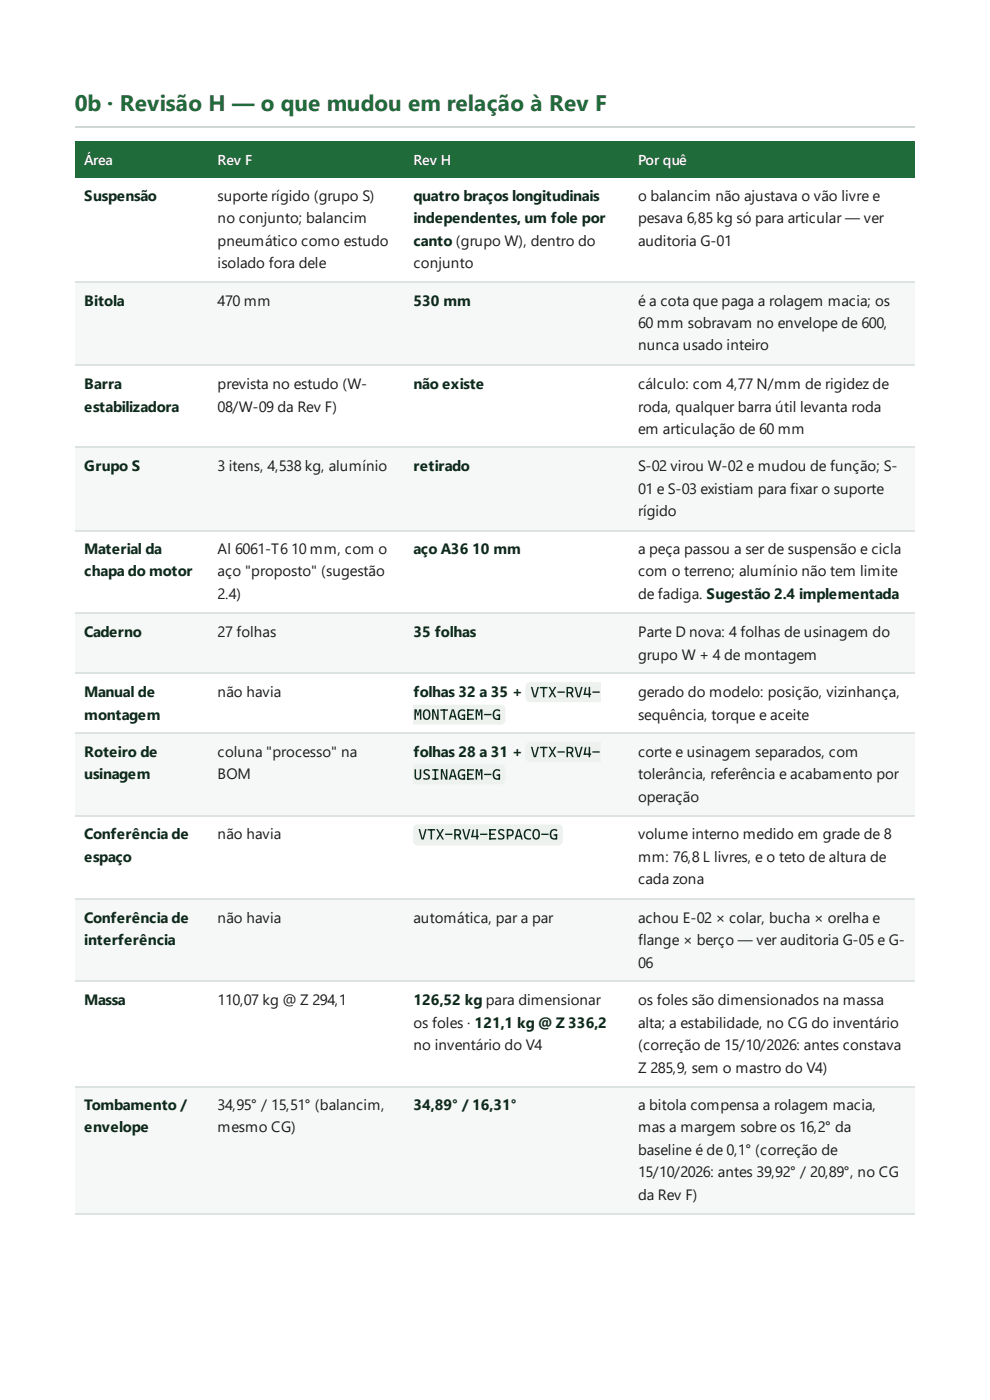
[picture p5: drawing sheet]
<svg xmlns="http://www.w3.org/2000/svg" width="210mm" height="297mm" viewBox="0 0 210 297" stroke-linecap="round" stroke-linejoin="round" font-family="sans-serif">
<defs><g id="words">
<text font-size="4.8" fill="#1f6b3a" x="15.9" y="23.5">0b · Revisão H — o que mudou em relação à Rev F</text>
<g font-size="3.2" fill="#0d2b1c">
<text x="17.9" y="42.6">Suspensão</text>
<text x="87.7" y="42.6">quatro braços longitudinais</text>
<text x="87.7" y="47.4">independentes, um fole por</text>
<text x="87.7" y="52.1">canto (grupo W), dentro do</text>
<text x="17.9" y="64.8">Bitola</text>
<text x="87.7" y="64.8">530 mm</text>
<text x="17.9" y="82.6">Barra</text>
<text x="87.7" y="82.6">não existe</text>
<text x="17.9" y="87.3">estabilizadora</text>
<text x="17.9" y="100">Grupo S</text>
<text x="87.7" y="100">retirado</text>
<text x="17.9" y="117.5">Material da</text>
<text x="87.7" y="117.5">aço A36</text>
<text x="100.1" y="117.5">10 mm</text>
<text x="17.9" y="122.2">chapa do motor</text>
<text x="17.9" y="135.2">Caderno</text>
<text x="87.7" y="135.2">35 folhas</text>
<text x="17.9" y="147.9">Manual de</text>
<text x="87.7" y="147.9">folhas 32 a 35 +</text>
<text x="112.5" y="147.9">VTX-RV4-</text>
<text x="17.9" y="152.7">montagem</text>
<text x="87.7" y="152.7">MONTAGEM-G</text>
<text x="17.9" y="160.6">Roteiro de</text>
<text x="87.7" y="160.6">folhas 28 a 31 +</text>
<text x="112.5" y="160.6">VTX-RV4-</text>
<text x="17.9" y="165.4">usinagem</text>
<text x="87.7" y="165.4">USINAGEM-G</text>
<text x="17.9" y="178.1">Conferência de</text>
<text x="88.7" y="178.1">VTX-RV4-ESPACO-G</text>
<text x="17.9" y="182.8">espaço</text>
<text x="17.9" y="195.8">Conferência de</text>
<text x="17.9" y="200.6">interferência</text>
<text x="17.9" y="213.3">Massa</text>
<text x="87.7" y="213.3">126,52 kg para dimensionar</text>
<text x="17.9" y="235.5">Tombamento /</text>
<text x="87.7" y="235.5">34,89° / 16,31°</text>
<text x="17.9" y="240.2">envelope</text>
</g>
<g font-size="3.2" fill="#1a1a1a">
<text x="46.1" y="42.6">suporte rígido (grupo S)</text>
<text x="46.1" y="47.4">no conjunto; balancim</text>
<text x="135.3" y="42.6">o balancim não ajustava o vão livre e</text>
<text x="135.3" y="47.4">pesava 6,85 kg só para articular — ver</text>
<text x="46.1" y="52.1">pneumático como estudo</text>
<text x="135.3" y="52.1">auditoria G-01</text>
<text x="46.1" y="56.9">isolado fora dele</text>
<text x="87.7" y="56.9">conjunto</text>
<text x="46.1" y="64.8">470 mm</text>
<text x="135.3" y="64.8">é a cota que paga a rolagem macia; os</text>
<text x="135.3" y="69.6">60 mm sobravam no envelope de 600,</text>
<text x="135.3" y="74.3">nunca usado inteiro</text>
<text x="46.1" y="82.6">prevista no estudo (W-</text>
<text x="135.3" y="82.6">cálculo: com 4,77 N/mm de rigidez de</text>
<text x="46.1" y="87.3">08/W-09 da Rev F)</text>
<text x="135.3" y="87.3">roda, qualquer barra útil levanta roda</text>
<text x="135.3" y="92.1">em articulação de 60 mm</text>
<text x="46.1" y="100">3 itens, 4,538 kg, alumínio</text>
<text x="135.3" y="100">S-02 virou W-02 e mudou de função; S-</text>
<text x="135.3" y="104.8">01 e S-03 existiam para fixar o suporte</text>
<text x="135.3" y="109.5">rígido</text>
<text x="46.1" y="117.5">Al 6061-T6</text>
<text x="61.8" y="117.5">10 mm, com o</text>
<text x="135.3" y="117.5">a peça passou a ser de suspensão e cicla</text>
<text x="46.1" y="122.2">aço &quot;proposto&quot; (sugestão</text>
<text x="135.3" y="122.2">com o terreno; alumínio não tem limite</text>
<text x="46.1" y="127">2.4)</text>
<text x="135.3" y="127">de fadiga. Sugestão 2.4 implementada</text>
<text x="46.1" y="135.2">27 folhas</text>
<text x="135.3" y="135.2">Parte D nova: 4 folhas de usinagem do</text>
<text x="135.3" y="140">grupo W + 4 de montagem</text>
<text x="46.1" y="147.9">não havia</text>
<text x="135.3" y="147.9">gerado do modelo: posição, vizinhança,</text>
<text x="135.3" y="152.7">sequência, torque e aceite</text>
<text x="46.1" y="160.6">coluna &quot;processo&quot; na</text>
<text x="135.3" y="160.6">corte e usinagem separados, com</text>
<text x="46.1" y="165.4">BOM</text>
<text x="135.3" y="165.4">tolerância, referência e acabamento por</text>
<text x="135.3" y="170.1">operação</text>
<text x="46.1" y="178.1">não havia</text>
<text x="135.3" y="178.1">volume interno medido em grade de 8</text>
<text x="135.3" y="182.8">mm: 76,8 L livres, e o teto de altura de</text>
<text x="135.3" y="187.6">cada zona</text>
<text x="46.1" y="195.8">não havia</text>
<text x="87.7" y="195.8">automática, par a par</text>
<text x="135.3" y="195.8">achou E-02 × colar, bucha × orelha e</text>
<text x="135.3" y="200.6">flange × berço — ver auditoria G-05 e G-</text>
<text x="135.3" y="205.3">06</text>
<text x="46.1" y="213.3">110,07 kg @ Z 294,1</text>
<text x="135.3" y="213.3">os foles são dimensionados na massa</text>
<text x="87.7" y="218">os foles · 121,1 kg @ Z 336,2</text>
<text x="135.3" y="218">alta; a estabilidade, no CG do inventário</text>
<text x="87.7" y="222.8">no inventário do V4</text>
<text x="135.3" y="222.8">(correção de 15/10/2026: antes constava</text>
<text x="135.3" y="227.5">Z 285,9, sem o mastro do V4)</text>
<text x="46.1" y="235.5">34,95° / 15,51° (balancim,</text>
<text x="135.3" y="235.5">a bitola compensa a rolagem macia,</text>
<text x="46.1" y="240.2">mesmo CG)</text>
<text x="135.3" y="240.2">mas a margem sobre os 16,2° da</text>
<text x="135.3" y="245">baseline é de 0,1° (correção de</text>
<text x="135.3" y="249.8">15/10/2026: antes 39,92° / 20,89°, no CG</text>
<text x="135.3" y="254.5">da Rev F)</text>
</g>
<g font-size="3" fill="#fff">
<text x="17.9" y="34.9">Área</text>
<text x="46.1" y="34.9">Rev F</text>
<text x="87.7" y="34.9">Rev H</text>
<text x="135.3" y="34.9">Por quê</text>
</g>
</g></defs>
<path d="M15.9 26.9h178" fill="none" stroke="#cfd8d2" stroke-width=".26"/>
<g fill="#1f6b3a">
<path d="M15.9 29.9h28.3v7.7h-28.3z"/>
<path d="M44.2 29.9h41.5v7.7h-41.5z"/>
<path d="M85.7 29.9h47.6v7.7h-47.6z"/>
<path d="M133.3 29.9h60.6v7.7h-60.6z"/>
</g>
<g fill="#f6f8f7">
<path d="M15.9 59.8h28.3v17.5h-28.3z"/>
<path d="M44.2 59.8h41.5v17.5h-41.5z"/>
<path d="M85.7 59.8h47.6v17.5h-47.6z"/>
<path d="M133.3 59.8h60.6v17.5h-60.6z"/>
<path d="M15.9 95h28.3v17.4h-28.3z"/>
<path d="M44.2 95h41.5v17.4h-41.5z"/>
<path d="M85.7 95h47.6v17.4h-47.6z"/>
<path d="M133.3 95h60.6v17.4h-60.6z"/>
<path d="M15.9 129.9h28.3v13h-28.3z"/>
<path d="M44.2 129.9h41.5v13h-41.5z"/>
<path d="M85.7 129.9h47.6v13h-47.6z"/>
<path d="M133.3 129.9h60.6v13h-60.6z"/>
<path d="M15.9 155.6h28.3v17.4h-28.3z"/>
<path d="M44.2 155.6h41.5v17.4h-41.5z"/>
<path d="M85.7 155.6h47.6v17.4h-47.6z"/>
<path d="M133.3 155.6h60.6v17.4h-60.6z"/>
<path d="M15.9 190.8h28.3v17.4h-28.3z"/>
<path d="M44.2 190.8h41.5v17.4h-41.5z"/>
<path d="M85.7 190.8h47.6v17.4h-47.6z"/>
<path d="M133.3 190.8h60.6v17.4h-60.6z"/>
<path d="M15.9 230.5h28.3v27.2h-28.3z"/>
<path d="M44.2 230.5h41.5v27.2h-41.5z"/>
<path d="M85.7 230.5h47.6v27.2h-47.6z"/>
<path d="M133.3 230.5h60.6v27.2h-60.6z"/>
</g>
<path d="M15.9 59.9h178M15.9 77.4h178M15.9 94.9h178M15.9 112.6h178M15.9 130h178M15.9 142.7h178M15.9 155.4h178M15.9 173.2h178M15.9 190.6h178M15.9 208.1h178M15.9 230.6h178M15.9 257.6h178" fill="none" stroke="#dde3df" stroke-width=".26"/>
<g fill="#eef2ef">
<path d="M111.7 145l.7-.3h14.9v4.3h-14.9a1 1 0 0 1-1-1v-2.5z"/>
<path d="M87.5 149.5h18.7a1 1 0 0 1 1 1v2.2a1 1 0 0 1-1 1h-18.7z"/>
<path d="M111.7 157.7l.7-.3h14.9v4.3h-14.9a1 1 0 0 1-1-1v-2.5z"/>
<path d="M87.5 162.2h18.7a1 1 0 0 1 1 1v2.2a1 1 0 0 1-1 1h-18.7z"/>
<path d="M87.9 175.2l.7-.3h29.7a1 1 0 0 1 1 1v2.5a1 1 0 0 1-1 1h-29.7a1 1 0 0 1-1-1v-2.5z"/>
</g>
<use href="#words"/>
</svg>
